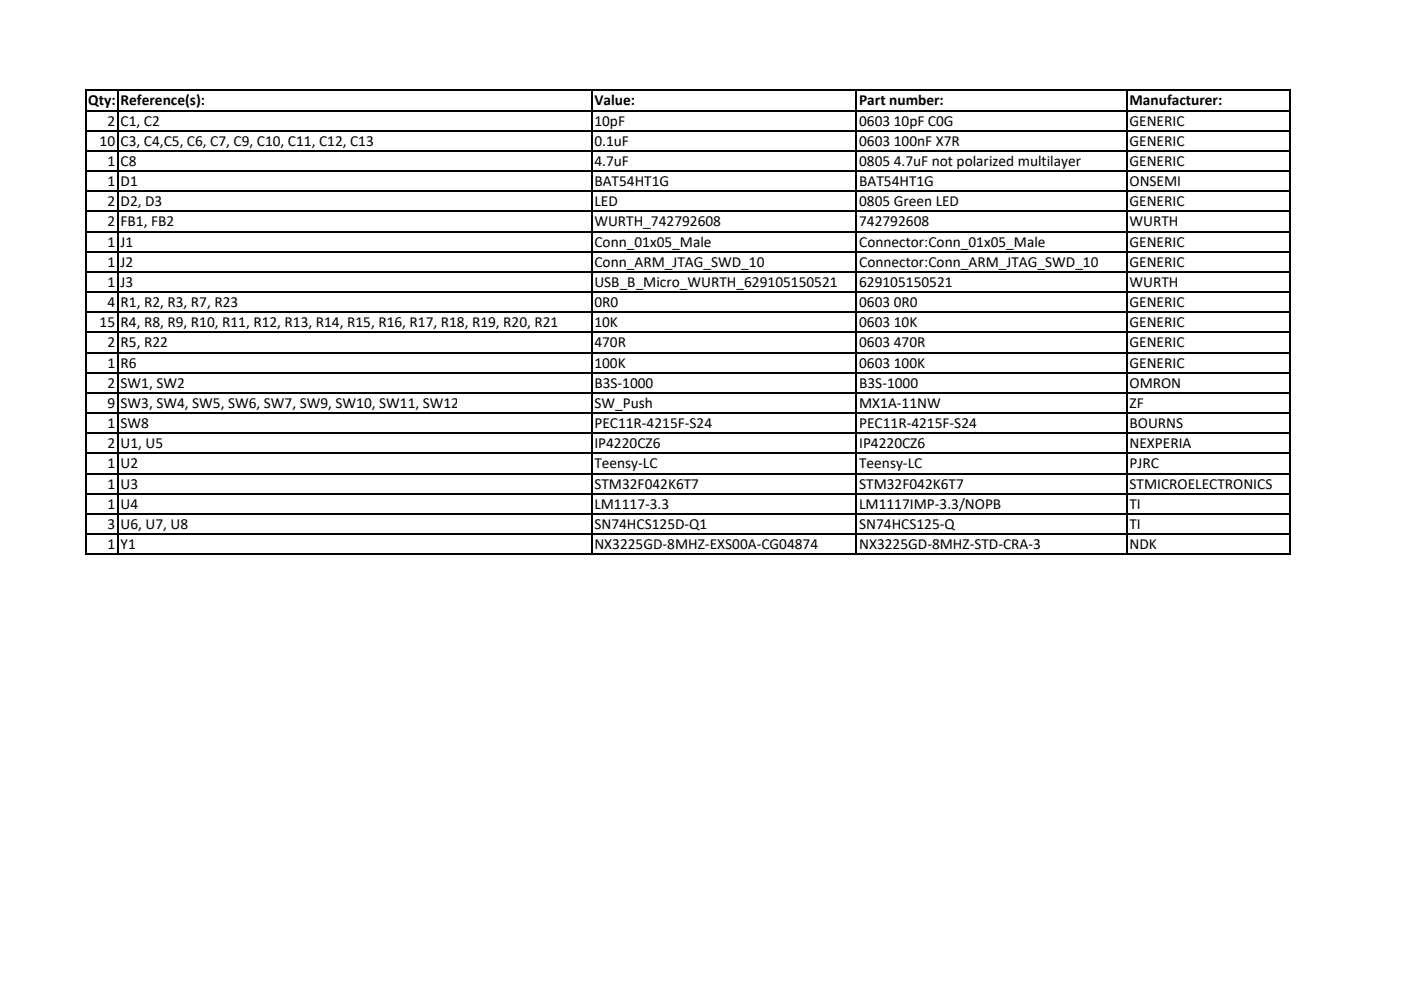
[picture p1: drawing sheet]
<svg xmlns="http://www.w3.org/2000/svg" width="297mm" height="210mm" viewBox="0 0 297 210" stroke-linecap="round" stroke-linejoin="round" font-family="sans-serif">
<defs><g id="words">
<g font-size="3.3">
<text x="18.7" y="22.4">Qty:</text>
<text x="25.6" y="22.4">Reference(s):</text>
<text x="126" y="22.4">Value:</text>
<text x="182.2" y="22.4">Part number:</text>
<text x="239.5" y="22.4">Manufacturer:</text>
<text x="22.8" y="26.6">2</text>
<text x="25.6" y="26.6">C1, C2</text>
<text x="126" y="26.6">10pF</text>
<text x="182.2" y="26.6">0603 10pF C0G</text>
<text x="239.5" y="26.6">GENERIC</text>
<text x="21.1" y="30.9">10</text>
<text x="22.8" y="35.2">1</text>
<text x="25.6" y="30.9">C3, C4,C5, C6, C7, C9, C10, C11, C12, C13</text>
<text x="25.6" y="35.2">C8</text>
<text x="126" y="30.9">0.1uF</text>
<text x="126" y="35.2">4.7uF</text>
<text x="182.2" y="30.9">0603 100nF X7R</text>
<text x="182.2" y="35.2">0805 4.7uF not polarized multilayer</text>
<text x="239.5" y="30.9">GENERIC</text>
<text x="239.5" y="35.2">GENERIC</text>
<text x="22.8" y="39.5">1</text>
<text x="25.6" y="39.5">D1</text>
<text x="126" y="39.5">BAT54HT1G</text>
<text x="182.2" y="39.5">BAT54HT1G</text>
<text x="239.5" y="39.5">ONSEMI</text>
<text x="22.8" y="43.7">2</text>
<text x="25.6" y="43.7">D2, D3</text>
<text x="126" y="43.7">LED</text>
<text x="182.2" y="43.7">0805 Green LED</text>
<text x="239.5" y="43.7">GENERIC</text>
<text x="22.8" y="48">2</text>
<text x="22.8" y="52.3">1</text>
<text x="25.6" y="48">FB1, FB2</text>
<text x="25.6" y="52.3">J1</text>
<text x="126" y="48">WURTH_742792608</text>
<text x="126" y="52.3">Conn_01x05_Male</text>
<text x="182.2" y="48">742792608</text>
<text x="182.2" y="52.3">Connector:Conn_01x05_Male</text>
<text x="239.5" y="48">WURTH</text>
<text x="239.5" y="52.3">GENERIC</text>
<text x="22.8" y="56.6">1</text>
<text x="25.6" y="56.6">J2</text>
<text x="126" y="56.6">Conn_ARM_JTAG_SWD_10</text>
<text x="182.2" y="56.6">Connector:Conn_ARM_JTAG_SWD_10</text>
<text x="239.5" y="56.6">GENERIC</text>
<text x="22.8" y="60.8">1</text>
<text x="22.8" y="65.1">4</text>
<text x="25.6" y="60.8">J3</text>
<text x="25.6" y="65.1">R1, R2, R3, R7, R23</text>
<text x="126" y="60.8">USB_B_Micro_WURTH_629105150521</text>
<text x="126" y="65.1">0R0</text>
<text x="182.2" y="60.8">629105150521</text>
<text x="182.2" y="65.1">0603 0R0</text>
<text x="239.5" y="60.8">WURTH</text>
<text x="239.5" y="65.1">GENERIC</text>
<text x="21.1" y="69.4">15</text>
<text x="25.6" y="69.4">R4, R8, R9, R10, R11, R12, R13, R14, R15, R16, R17, R18, R19, R20, R21</text>
<text x="126" y="69.4">10K</text>
<text x="182.2" y="69.4">0603 10K</text>
<text x="239.5" y="69.4">GENERIC</text>
<text x="22.8" y="73.7">2</text>
<text x="22.8" y="77.9">1</text>
<text x="25.6" y="73.7">R5, R22</text>
<text x="25.6" y="77.9">R6</text>
<text x="126" y="73.7">470R</text>
<text x="126" y="77.9">100K</text>
<text x="182.2" y="73.7">0603 470R</text>
<text x="182.2" y="77.9">0603 100K</text>
<text x="239.5" y="73.7">GENERIC</text>
<text x="239.5" y="77.9">GENERIC</text>
<text x="22.8" y="82.2">2</text>
<text x="25.6" y="82.2">SW1, SW2</text>
<text x="126" y="82.2">B3S-1000</text>
<text x="182.2" y="82.2">B3S-1000</text>
<text x="239.5" y="82.2">OMRON</text>
<text x="22.8" y="86.5">9</text>
<text x="25.6" y="86.5">SW3, SW4, SW5, SW6, SW7, SW9, SW10, SW11, SW12</text>
<text x="126" y="86.5">SW_Push</text>
<text x="182.2" y="86.5">MX1A-11NW</text>
<text x="239.5" y="86.5">ZF</text>
<text x="22.8" y="90.8">1</text>
<text x="22.8" y="95">2</text>
<text x="25.6" y="90.8">SW8</text>
<text x="25.6" y="95">U1, U5</text>
<text x="126" y="90.8">PEC11R-4215F-S24</text>
<text x="126" y="95">IP4220CZ6</text>
<text x="182.2" y="90.8">PEC11R-4215F-S24</text>
<text x="182.2" y="95">IP4220CZ6</text>
<text x="239.5" y="90.8">BOURNS</text>
<text x="239.5" y="95">NEXPERIA</text>
<text x="22.8" y="99.3">1</text>
<text x="25.6" y="99.3">U2</text>
<text x="126" y="99.3">Teensy-LC</text>
<text x="182.2" y="99.3">Teensy-LC</text>
<text x="239.5" y="99.3">PJRC</text>
<text x="22.8" y="103.6">1</text>
<text x="22.8" y="107.9">1</text>
<text x="25.6" y="103.6">U3</text>
<text x="25.6" y="107.9">U4</text>
<text x="126" y="103.6">STM32F042K6T7</text>
<text x="126" y="107.9">LM1117-3.3</text>
<text x="182.2" y="103.6">STM32F042K6T7</text>
<text x="182.2" y="107.9">LM1117IMP-3.3/NOPB</text>
<text x="239.5" y="103.6">STMICROELECTRONICS</text>
<text x="239.5" y="107.9">TI</text>
<text x="22.8" y="112.1">3</text>
<text x="25.6" y="112.1">U6, U7, U8</text>
<text x="126" y="112.1">SN74HCS125D-Q1</text>
<text x="182.2" y="112.1">SN74HCS125-Q</text>
<text x="239.5" y="112.1">TI</text>
<text x="22.8" y="116.4">1</text>
<text x="25.6" y="116.4">Y1</text>
<text x="126" y="116.4">NX3225GD-8MHZ-EXS00A-CG04874</text>
<text x="182.2" y="116.4">NX3225GD-8MHZ-STD-CRA-3</text>
<text x="239.5" y="116.4">NDK</text>
</g>
</g></defs>
<g fill="none" stroke="#000" stroke-width=".3">
<path d="M18.1 19v98.6M18.3 19.2h255.4M25 19.3v98.3M125.5 19.3v98.3M181.6 19.3v98.3M238.9 19.3v98.3M273.6 19.3v98.3M18.3 23.4h255.4M18.3 27.7h255.4M18.3 32h255.4M18.3 36.3h255.4M18.3 40.5h255.4"/>
<path d="M18.3 44.8h255.4M18.3 49.1h255.4M18.3 53.4h255.4M18.3 57.6h255.4M18.3 61.9h255.4M18.3 66.2h255.4M18.3 70.5h255.4M18.3 74.7h255.4M18.3 79h255.4M18.3 83.3h255.4M18.3 87.6h255.4M18.3 91.8h255.4"/>
<path d="M18.3 96.1h255.4M18.3 100.4h255.4M18.3 104.7h255.4M18.3 108.9h255.4M18.3 113.2h255.4M18.3 117.5h255.4"/>
</g>
<use href="#words"/>
</svg>
